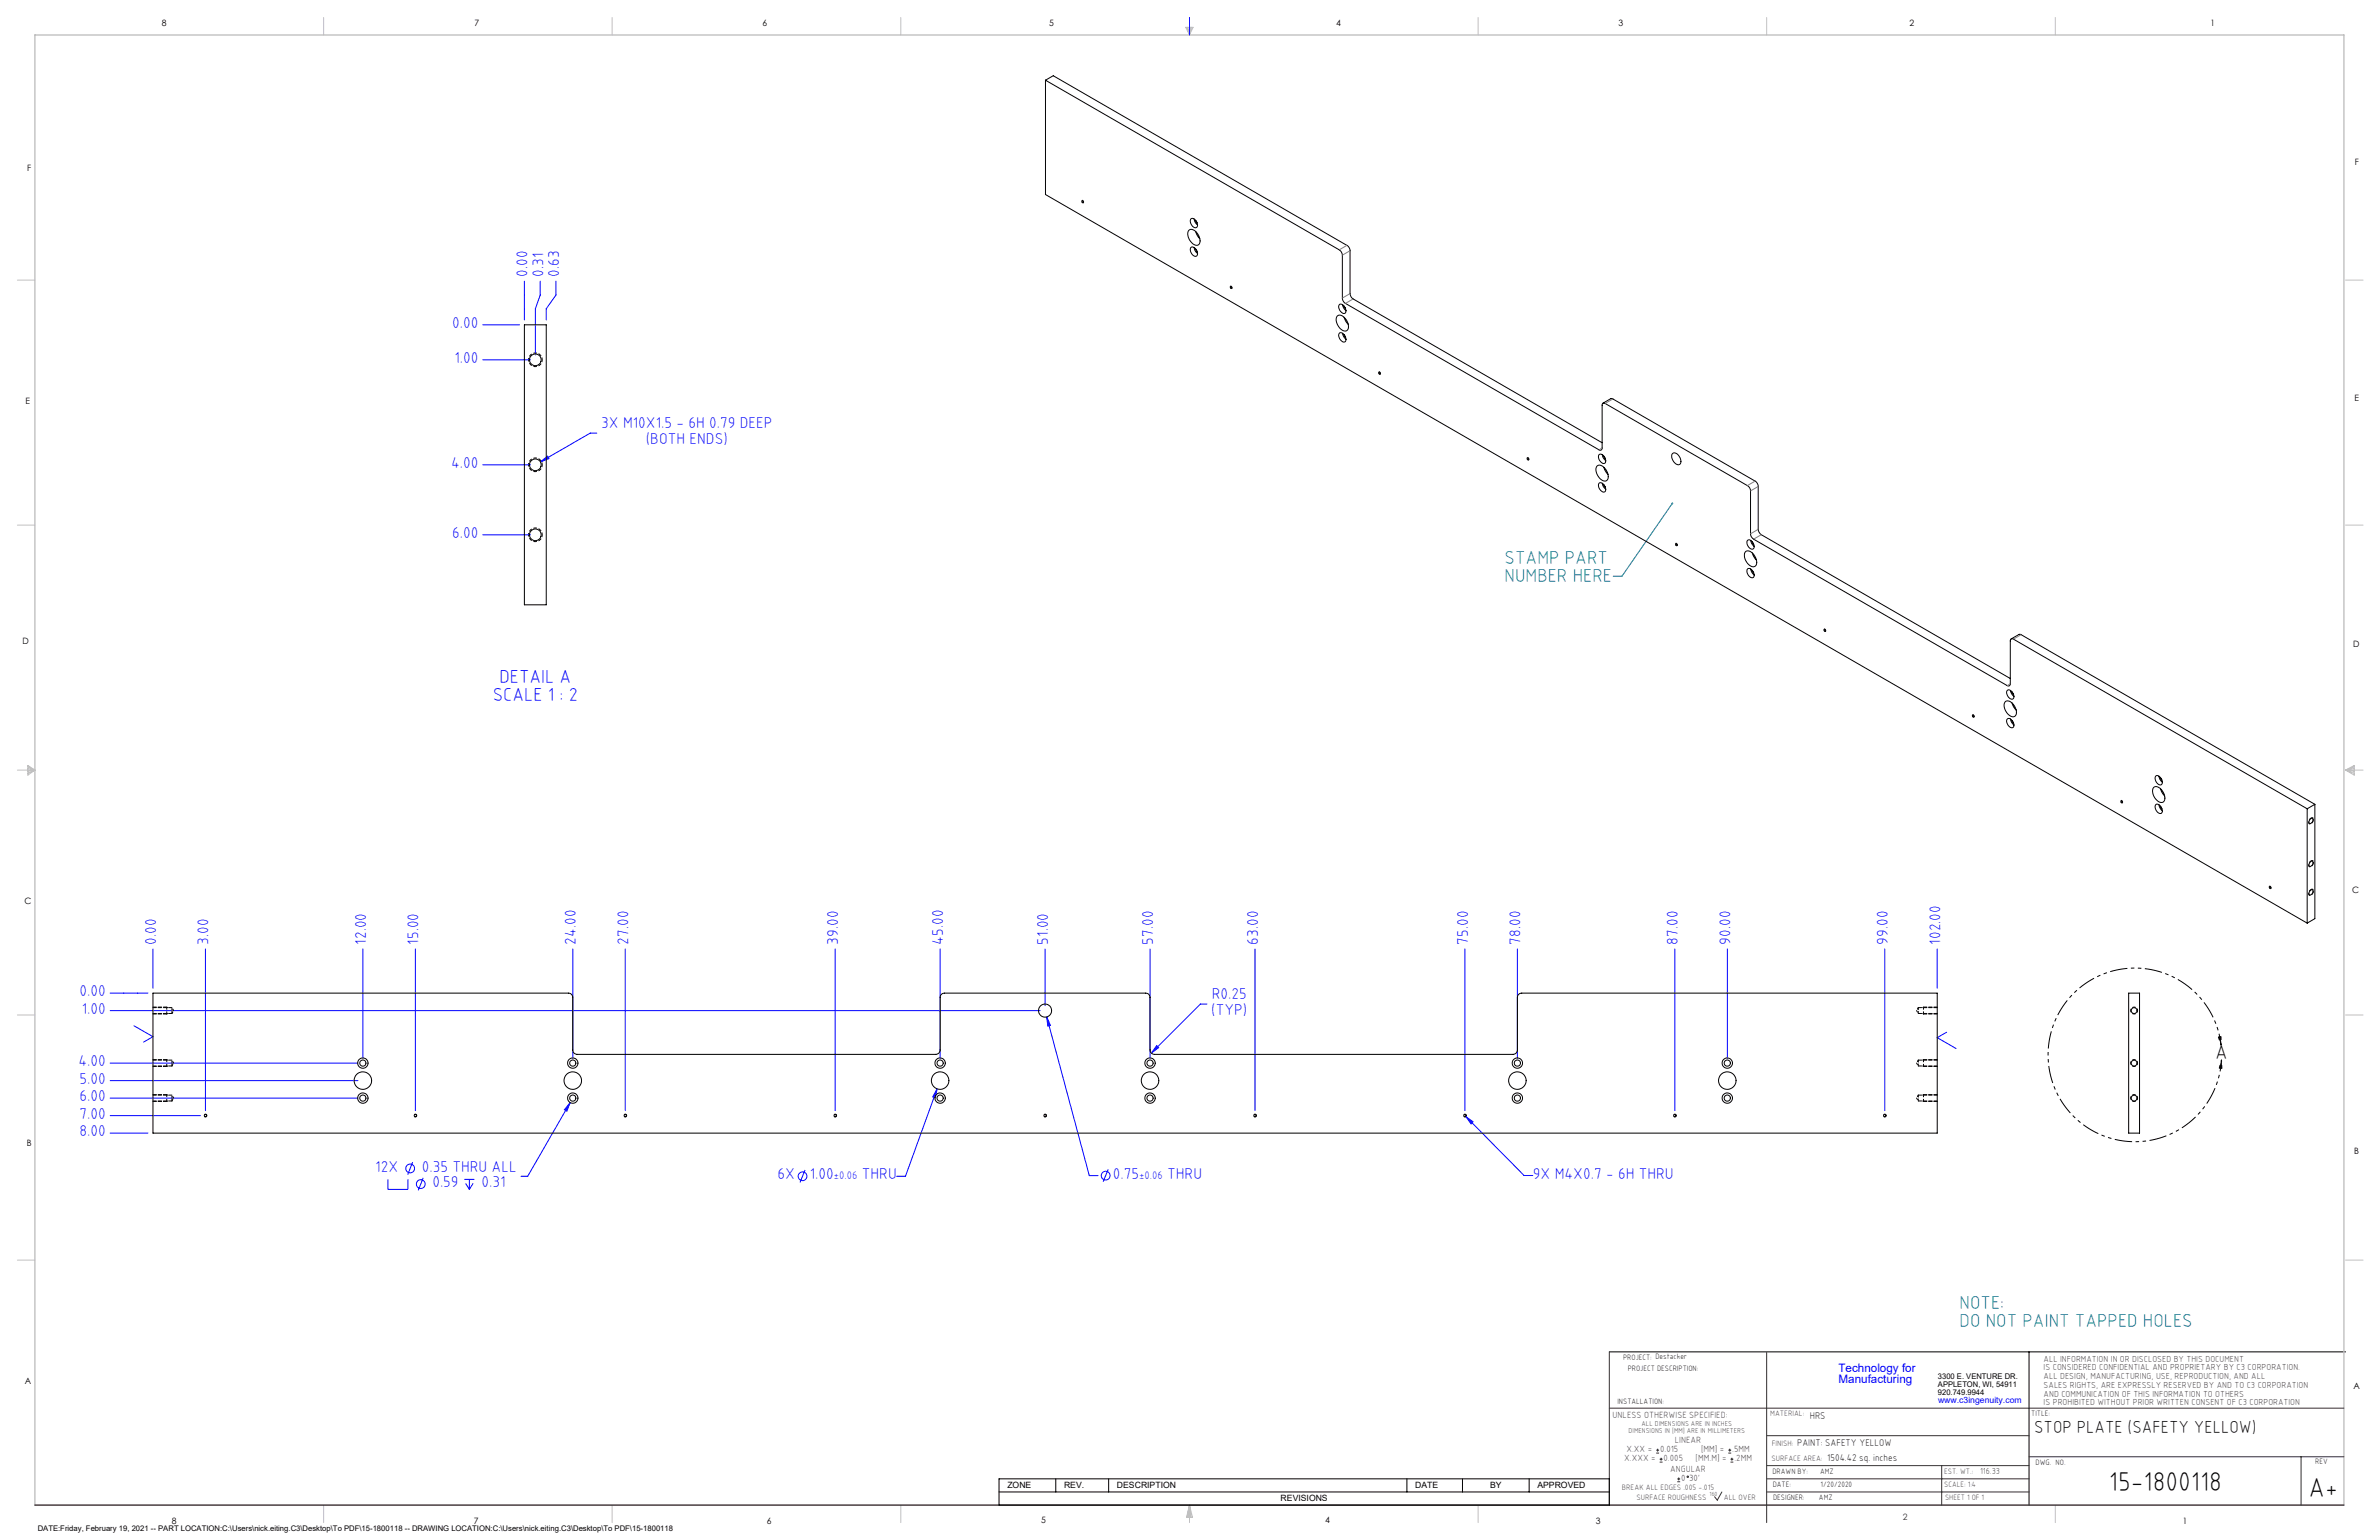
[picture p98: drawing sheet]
<svg xmlns="http://www.w3.org/2000/svg" width="864mm" height="559mm" viewBox="0 0 864 559" stroke-linecap="round" stroke-linejoin="round" font-family="sans-serif">
<defs><g id="words">
<g font-size="9.9">
<text x="765.6" y="541.1">15-1800118</text>
<text x="838" y="543.2">A+</text>
</g>
<text font-size="7.3" x="804.1" y="384.4">A</text>
<g font-size="6.8" fill="#008080">
<text x="546.2" y="204.5">STAMP PART</text>
<text x="546.2" y="211.3">NUMBER HERE</text>
<text x="711.4" y="474.9">NOTE:</text>
<text x="711.4" y="481.7">DO NOT PAINT TAPPED HOLES</text>
</g>
<g font-size="6.8" fill="#00f">
<text x="181.3" y="247.7">DETAIL A</text>
<text x="178.9" y="254.5">SCALE 1 : 2</text>
</g>
<text font-size="6.3" x="738.4" y="519.9">STOP PLATE (SAFETY YELLOW)</text>
<g font-size="5.7" fill="#00f">
<text x="191.5" y="100.4" transform="rotate(-90 191.5 100.4)">0.00</text>
<text x="197.2" y="100.4" transform="rotate(-90 197.2 100.4)">0.31</text>
<text x="203" y="100.4" transform="rotate(-90 203 100.4)">0.63</text>
<text x="164.2" y="119">0.00</text>
<text x="164.9" y="131.7">1.00</text>
<text x="218.2" y="155.5">3X M10X1.5 - 6H 0.79 DEEP</text>
<text x="234.5" y="161.1">(BOTH ENDS)</text>
<text x="163.8" y="169.8">4.00</text>
<text x="164.2" y="195.2">6.00</text>
<text x="56.7" y="342.8" transform="rotate(-90 56.7 342.8)">0.00</text>
<text x="75.7" y="342.8" transform="rotate(-90 75.7 342.8)">3.00</text>
<text x="132.9" y="342.8" transform="rotate(-90 132.9 342.8)">12.00</text>
<text x="151.9" y="342.8" transform="rotate(-90 151.9 342.8)">15.00</text>
<text x="209.1" y="342.8" transform="rotate(-90 209.1 342.8)">24.00</text>
<text x="228.1" y="342.8" transform="rotate(-90 228.1 342.8)">27.00</text>
<text x="304.3" y="342.8" transform="rotate(-90 304.3 342.8)">39.00</text>
<text x="342.4" y="342.8" transform="rotate(-90 342.4 342.8)">45.00</text>
<text x="380.5" y="342.8" transform="rotate(-90 380.5 342.8)">51.00</text>
<text x="418.6" y="342.8" transform="rotate(-90 418.6 342.8)">57.00</text>
<text x="456.7" y="342.8" transform="rotate(-90 456.7 342.8)">63.00</text>
<text x="532.9" y="342.8" transform="rotate(-90 532.9 342.8)">75.00</text>
<text x="552" y="342.8" transform="rotate(-90 552 342.8)">78.00</text>
<text x="609.1" y="342.8" transform="rotate(-90 609.1 342.8)">87.00</text>
<text x="628.2" y="342.8" transform="rotate(-90 628.2 342.8)">90.00</text>
<text x="685.3" y="342.8" transform="rotate(-90 685.3 342.8)">99.00</text>
<text x="704.4" y="342.8" transform="rotate(-90 704.4 342.8)">102.00</text>
<text x="28.9" y="361.5">0.00</text>
<text x="439.9" y="362.6">R0.25</text>
<text x="29.7" y="367.8">1.00</text>
<text x="439.7" y="368.3">(TYP)</text>
<text x="28.5" y="386.9">4.00</text>
<text x="28.9" y="393.2">5.00</text>
<text x="28.9" y="399.6">6.00</text>
<text x="28.9" y="405.9">7.00</text>
<text x="28.9" y="412.3">8.00</text>
<text x="136.2" y="425.1">12X</text>
<text x="153.1" y="425.1">0.35 THRU ALL</text>
<text x="157" y="430.8">0.59</text>
<text x="174.8" y="430.8">0.31</text>
<text x="282.2" y="427.9">6X</text>
<text x="294" y="427.9">1.00</text>
<text x="312.9" y="427.9">THRU</text>
<text x="404" y="427.7">0.75</text>
<text x="423.7" y="427.7">THRU</text>
<text x="556.4" y="427.7">9X M4X0.7 - 6H THRU</text>
</g>
<g font-size="4.2" fill="#00f">
<text x="667.4" y="497.7">Technology for</text>
<text x="667.4" y="502">Manufacturing</text>
</g>
<g font-size="4" fill="#00f">
<text x="302.7" y="427.9">±0.06</text>
<text x="413.5" y="427.7">±0.06</text>
</g>
<g font-size="3.5">
<text x="657" y="514.9">HRS</text>
<text x="652.4" y="524.7">PAINT: SAFETY YELLOW</text>
<text x="663.3" y="530.1">1504.42 sq. inches</text>
</g>
<g font-size="3.3" fill="#382c30">
<text x="585.4" y="514.4">UNLESS OTHERWISE SPECIFIED:</text>
<text x="590.4" y="526.8">X.XX =</text>
<text x="602.6" y="526.8">0.015</text>
<text x="608" y="523.6">LINEAR</text>
<text x="617.5" y="526.8">[MM] =</text>
<text x="628.8" y="526.8">.5MM</text>
<text x="589.6" y="530.1">X.XXX =</text>
<text x="603.9" y="530.1">0.005</text>
<text x="606.3" y="534">ANGULAR</text>
<text x="615.5" y="530.1">[MM.M] =</text>
<text x="629.6" y="530.1">.2MM</text>
<text x="610.3" y="537.3">0</text>
<text x="613.2" y="537.3">30'</text>
</g>
<g font-size="3.2">
<text x="58.8" y="9.6">8</text>
<text x="172.3" y="9.5">7</text>
<text x="276.8" y="9.5">6</text>
<text x="380.9" y="9.6">5</text>
<text x="485" y="9.5">4</text>
<text x="587.5" y="9.5">3</text>
<text x="693.1" y="9.5">2</text>
<text x="802.4" y="9.5">1</text>
<text x="854.9" y="59.8">F</text>
<text x="9.9" y="62">F</text>
<text x="9.3" y="146.5">E</text>
<text x="854.7" y="145.5">E</text>
<text x="8.2" y="233.6">D</text>
<text x="854.3" y="234.9">D</text>
<text x="8.9" y="328.1">C</text>
<text x="853.9" y="324.1">C</text>
<text x="9.7" y="415.8">B</text>
<text x="854.6" y="418.6">B</text>
<text x="9" y="502">A</text>
<text x="854.3" y="503.9">A</text>
<text x="62.3" y="552.9">8</text>
<text x="172" y="552.9">7</text>
<text x="278.3" y="552.9">6</text>
<text x="377.9" y="552.8">5</text>
<text x="481" y="552.8">4</text>
<text x="579.3" y="552.8">3</text>
<text x="792.4" y="552.8">1</text>
</g>
<g font-size="3.2" fill="#382c30">
<text x="741.9" y="494.1">ALL INFORMATION IN OR DISCLOSED BY THIS DOCUMENT</text>
<text x="741.9" y="497.3">IS CONSIDERED CONFIDENTIAL AND PROPRIETARY BY C3 CORPORATION.</text>
<text x="741.9" y="500.4">ALL DESIGN, MANUFACTURING, USE, REPRODUCTION, AND ALL</text>
<text x="741.9" y="503.6">SALES RIGHTS, ARE EXPRESSLY RESERVED BY AND TO C3 CORPORATION</text>
<text x="741.9" y="506.8">AND COMMUNICATION OF THIS INFORMATION TO OTHERS</text>
<text x="741.9" y="510">IS PROHIBITED WITHOUT PRIOR WRITTEN CONSENT OF C3 CORPORATION</text>
<text x="718.8" y="534.7">116.33</text>
<text x="690.7" y="551.6">2</text>
</g>
<text font-size="3.1" fill="#00f" x="703.5" y="509.2">www.c3ingenuity.com</text>
<g font-size="3.1">
<text x="365.7" y="540">ZONE</text>
<text x="386.3" y="540">REV.</text>
<text x="405.5" y="540">DESCRIPTION</text>
<text x="464.9" y="544.8">REVISIONS</text>
<text x="513.7" y="540">DATE</text>
<text x="540.9" y="540">BY</text>
<text x="558.1" y="540">APPROVED</text>
</g>
<g font-size="2.8">
<text x="589.2" y="493.3">PROJECT: Destacker</text>
<text x="590.9" y="497.3">PROJECT DESCRIPTION:</text>
<text x="703.5" y="500.5">3300 E. VENTURE DR.</text>
<text x="703.5" y="503.3">APPLETON, WI, 54911</text>
<text x="587.1" y="509.6">INSTALLATION:</text>
<text x="703.5" y="506.2">920.749.9944</text>
<text x="737.3" y="513.8">TITLE:</text>
<text x="738.9" y="531.5">DWG. NO.</text>
<text x="840.5" y="531.3">REV</text>
<text x="643.4" y="534.9">DRAWN BY:</text>
<text x="643.5" y="539.7">DATE:</text>
<text x="660.7" y="534.7">AMZ</text>
<text x="660.9" y="539.6">1/20/2020</text>
<text x="643.6" y="544.4">DESIGNER:</text>
<text x="660.3" y="544.3">AMZ</text>
<text x="13.7" y="555.5">DATE:Friday, February 19, 2021 -- PART LOCATION:C:\Users\nick.eiting.C3\Desktop\To PDF\15-1800118 -- DRAWING LOCATION:C:\Users\nick.eiting.C3\Desktop\To PDF\15-1800118</text>
</g>
<g font-size="2.8" fill="#382c30">
<text x="642.6" y="513.8">MATERIAL:</text>
<text x="643.2" y="524.8">FINISH:</text>
<text x="643.1" y="530.1">SURFACE AREA:</text>
<text x="705.7" y="534.7">EST. WT.:</text>
<text x="705.7" y="539.7">SCALE: 1:4</text>
<text x="588.8" y="540.5">BREAK ALL EDGES .005 -.015</text>
<text x="594" y="544.2">SURFACE ROUGHNESS</text>
<text x="625.8" y="544.2">ALL OVER</text>
<text x="706.1" y="544.4">SHEET 1 OF 1</text>
</g>
<g font-size="2.5" fill="#382c30">
<text x="591.2" y="520.1">DIMENSIONS IN [MM] ARE IN MILLIMETERS</text>
<text x="595.9" y="517.3">ALL DIMENSIONS ARE IN INCHES</text>
</g>
<text font-size="2.2" fill="#382c30" x="620.6" y="542.9">160</text>
</g></defs>
<path d="M584.2 490.5h267.3M736.6 490.5v55.6M362.7 536.6h221.5v9.5h-221.5zM383.3 536.6v4.8M402.4 536.6v4.8M510.7 536.6v4.8M530.9 536.6v4.8M555.1 536.6v4.8M362.7 541.4h221.5" fill="none" stroke="#000" stroke-width=".36"/>
<g fill="none" stroke="#c0c0c0" stroke-width=".36">
<path d="M117.5 6.4v6.3M222.2 6.4v6.3M327 6.4v6.3M430.4 9.9h2.7l-1.3 2.8zM430.9 9.9l.9 2.8M431.2 9.9l.6 2.8M432.1 9.9l-.3 2.8M432.6 9.9l-.8 2.8M536.6 6.4v6.3M641.3 6.4v6.3M746.1 6.4v6.3M6.3 101.6h6.4"/>
<path d="M851.5 101.6h6.3M6.3 190.5h6.4M851.5 190.5h6.3M6.3 279.4h6.4M10.1 277.7l2.6 1.7-2.6 1.9zM10.1 278.2l2.6 1.2M10.1 278.8l2.6 .6M12.7 279.4l-2.6 1.2M12.7 279.4l-2.6 .5M851.5 279.4h6.3M851.5 279.4l3.1 .5M851.5 279.4l3.1 1.2"/>
<path d="M851.5 279.4l3.1-1.7v3.6zM854.6 278.8l-3.1 .6M854.6 278.2l-3.1 1.2M6.3 368.3h6.4M851.5 368.3h6.3M6.3 457.2h6.4M851.5 457.2h6.3M117.5 546.1v6.4M222.2 546.1v6.4M327 546.1v6.4M431.8 546.1v6.4M431.8 546.1l1.1 4.5h-2.2z"/>
<path d="M431.8 546.1l.6 4.5M431.8 546.1l-.9 4.5M431.8 546.1l-.4 4.5M431.8 546.1l.3 4.5M536.6 546.1v6.4M746.1 546.1v6.4"/>
</g>
<path d="M12.7 546.1v-533.4h838.2v533.4" fill="none" stroke="#c0c0c0" stroke-width=".5"/>
<g fill="none" stroke="#00f" stroke-width=".36">
<path d="M431.8 6.4v6.3M175.2 117.9h13.4M190.4 102v14.1M196.1 102v5l-1.8 5v16.8M201.8 102v5l-3.5 5v4.1M175.2 130.6h17.3M216.6 157.2h-2.4l-18 10.4M175.2 168.7h17.3M196.2 167.6l2.6-2.1 .5 .9zM175.2 194.1h17.3M55.5 344.3v14.3M74.6 344.3v58.7"/>
<path d="M131.7 344.3v39.7M150.8 344.3v58.7M207.9 344.3v39.7M227 344.3v58.7M303.2 344.3v58.7M341.3 344.3v39.7M379.4 344.3v20.6M417.5 344.3v39.7M455.6 344.3v58.7M531.8 344.3v58.7M550.8 344.3v39.7M608 344.3v58.7"/>
<path d="M627 344.3v39.7M684.2 344.3v58.7M703.2 344.3v14.3M40 360.4h13.7M40 366.7h337.6M48.6 372.2l6.9 4-3.4 1.9M380 369l1.3 3.1-.9 .2zM380 369l15.4 57.6h3.2M419.9 379.4l.7 .8-2.7 1.9zM438.1 364.3h-2.3l-17.9 17.8M706.6 374.5l-3.4 2 6.9 4M40 385.8h89.9"/>
<path d="M40 392.1h89.9M40 398.5h89.9M340.2 395.1l-.7 3.3-.9-.4zM340.2 395.1l-11.5 31.7h-3.2M40 411.2h13.7M40 404.8h32.8M207 400.1l-1.2 3.1-.9-.5zM207 400.1l-15.4 26.7h-2.4M532.1 405.1l2.6 2-.7 .7zM532.1 405.1l21.2 21.4h3.1M140.8 428v3.6h7.3v-3.6M149.8 421.7l-1.8 4.6"/>
<path d="M153.6 427.4l-1.8 4.5M168.6 428h3.6M169 429.4l1.4 2.2M170.4 428v3.6M171.7 429.4l-1.3 2.2M292.2 424.5l-1.8 4.6M402.3 424.3l-1.9 4.5"/>
<circle cx="148.9" cy="424" r="1.58"/>
<circle cx="152.7" cy="429.6" r="1.59"/>
<circle cx="291.3" cy="426.8" r="1.59"/>
<circle cx="401.4" cy="426.6" r="1.59"/>
</g>
<path d="M584.2 490.5v55.6M641.3 490.7v61.8M584.2 511h266.7M641.3 520.9h95.3M641.3 531.8h95.3M641.3 536.6h95.3M704.8 531.8v14.3M736.6 528.6h114.3M835.3 528.6v17.5M625.1 541.4l-1.7 2.9-1-1.2M641.3 541.4h95.3" fill="none" stroke="#382c30" stroke-width=".36"/>
<path d="M12.7 546.1h838.2" fill="none" stroke="#382c30" stroke-width=".5"/>
<g fill="none" stroke="#000" stroke-width=".36" stroke-dasharray="1.3 .6" stroke-dashoffset=".3" stroke-linecap="butt">
<path d="M393.4 73.4l-.1 .1a.41 .41 0 0 1-.5-.2 .41 .41 0 0 1 .2-.6l.4 .7M447.2 104.5v.1a.41 .41 0 0 1-.6-.2 .41 .41 0 0 1 .3-.6l.3 .7M501.1 135.6v.1a.41 .41 0 0 1-.6-.2 .41 .41 0 0 1 .3-.5l.3 .6M555 166.7v.1a.41 .41 0 0 1-.6-.2 .41 .41 0 0 1 .3-.5l.3 .6M608.9 197.8v.1a.41 .41 0 0 1-.6-.2 .41 .41 0 0 1 .2-.5l.4 .6M662.8 228.9l-.1 .1a.41 .41 0 0 1-.5-.2 .41 .41 0 0 1 .2-.5l.4 .6M716.7 260l-.1 .1a.41 .41 0 0 1-.6-.2 .41 .41 0 0 1 .3-.5l.4 .6M770.5 291.1v.1a.41 .41 0 0 1-.6-.2 .41 .41 0 0 1 .3-.5l.3 .6M838.9 296.8a.7 .7 0 0 1 1 .3 .7 .7 0 0 1-.2 .9 .84 .84 0 0 1-.7 .9 .84 .84 0 0 1-.9-.5l.2-.9 .6-.7M838.9 312.4a.7 .7 0 0 1 1 .2 .7 .7 0 0 1-.2 1 .84 .84 0 0 1-.7 .9 .84 .84 0 0 1-.9-.5l.2-.9 .6-.7M824.4 322.2v.1a.41 .41 0 0 1-.6-.2 .41 .41 0 0 1 .3-.5l.3 .6M838.9 322.8a.7 .7 0 0 1 1 .2 .7 .7 0 0 1-.2 .9 .84 .84 0 0 1-.7 .9 .84 .84 0 0 1-.9-.4l.2-1 .6-.6"/>
<path d="M60.5 367.9v-2.5M698.2 367.9v-2.5M60.5 387v-2.5M60.5 399.7v-2.5M698.2 387v-2.5M698.2 399.7v-2.5"/>
</g>
<path d="M75.1 404.8a.5 .5 0 0 0-.7-.5 .5 .5 0 0 0-.1 .9 .5 .5 0 0 0 .8-.3v-.1M151.3 404.8a.5 .5 0 0 0-.7-.5 .5 .5 0 0 0-.1 .9 .5 .5 0 0 0 .8-.3v-.1M227.5 404.8a.5 .5 0 0 0-.7-.5 .5 .5 0 0 0-.1 .9 .5 .5 0 0 0 .8-.3v-.1M303.7 404.8a.5 .5 0 0 0-.7-.5 .5 .5 0 0 0-.1 .9 .5 .5 0 0 0 .8-.3v-.1M379.9 404.8a.5 .5 0 0 0-.7-.5 .5 .5 0 0 0-.1 .9 .5 .5 0 0 0 .8-.3v-.1M456.1 404.8a.5 .5 0 0 0-.7-.5 .5 .5 0 0 0-.1 .9 .5 .5 0 0 0 .8-.3v-.1M532.3 404.8a.5 .5 0 0 0-.7-.5 .5 .5 0 0 0-.1 .9 .5 .5 0 0 0 .8-.3v-.1M608.5 404.8a.5 .5 0 0 0-.7-.5 .5 .5 0 0 0-.1 .9 .5 .5 0 0 0 .8-.3v-.1M684.7 404.8a.5 .5 0 0 0-.7-.5 .5 .5 0 0 0-.1 .9 .5 .5 0 0 0 .8-.3v-.1" fill="none" stroke="#000" stroke-width=".36" stroke-dasharray="1.3 .6" stroke-linecap="butt"/>
<path d="M196.9 130.5a2.5 2.5 0 0 0-3.5-2.2 2.5 2.5 0 0 0-.7 4.1 2.5 2.5 0 0 0 4-1l.2-.9M196.9 168.6a2.5 2.5 0 0 0-3.5-2.2 2.5 2.5 0 0 0-.7 4.1 2.5 2.5 0 0 0 4-1l.2-.9M196.9 194a2.5 2.5 0 0 0-3.5-2.2 2.5 2.5 0 0 0-.7 4.1 2.5 2.5 0 0 0 4-1l.2-.9" fill="none" stroke="#000" stroke-width=".36" stroke-dasharray="1.3 .6" stroke-dashoffset=".4" stroke-linecap="butt"/>
<path d="M776 366.7a1.25 1.25 0 0 0-1.9-1.1 1.25 1.25 0 0 0-.1 2.1 1.25 1.25 0 0 0 2-.9v-.1M776 385.7a1.25 1.25 0 0 0-1.9-1.1 1.25 1.25 0 0 0-.1 2.2 1.25 1.25 0 0 0 2-.9v-.2M776 398.4a1.25 1.25 0 0 0-1.9-1.1 1.25 1.25 0 0 0-.1 2.2 1.25 1.25 0 0 0 2-.9v-.2" fill="none" stroke="#000" stroke-width=".36" stroke-dasharray="1.3 .6" stroke-dashoffset=".5" stroke-linecap="butt"/>
<path d="M806.3 379.3a31.5 31.5 0 0 0-48.6-22.9 31.5 31.5 0 0 0 1.5 53.6 31.5 31.5 0 0 0 47.2-25.4" fill="none" stroke="#000" stroke-width=".36" stroke-dasharray="6.3 1.3 1.3 1.3 1.3 1.3" stroke-dashoffset="2.1" stroke-linecap="butt"/>
<path d="M806.3 379.3l-1.1-3.2 1-.2 .1 3.4M806.4 384.6l.2 3.3-1-.1 .8-3.2" fill="none" stroke="#000" stroke-width=".36" stroke-dasharray="6.3 1.3 1.3 1.3 1.3 1.3" stroke-dashoffset="5.7" stroke-linecap="butt"/>
<g fill="none" stroke="#000" stroke-width=".36" stroke-dasharray="1.3 .6">
<path d="M55.5 367.9h5M60.5 367.9l.3-.2M60.5 365.4h-5M60.5 367.9h.1M60.8 365.6l-.3-.2M698 367.7l.2 .2M698.2 365.4l-.2 .2M698.2 367.9h5M698.2 367.9h.1M703.2 365.4h-5M55.5 387h5M55.5 399.7h5"/>
<path d="M60.5 387l.3-.2M60.5 384.5h-5M60.5 387h.1M60.5 399.7l.3-.2M60.5 397.2h-5M60.5 399.7h.1M60.8 384.7l-.3-.2M60.8 397.4l-.3-.2M698 386.8l.2 .2M698 399.5l.2 .2M698.2 384.5l-.2 .2M698.2 387h5"/>
<path d="M698.2 387h.1M698.2 397.2l-.2 .2M698.2 399.7h5M698.2 399.7h.1M703.2 384.5h-5M703.2 397.2h-5"/>
</g>
<path d="M607.1 182.7l-18.3 26.4h-3.2" fill="none" stroke="#008080" stroke-width=".36"/>
<path d="M606.8 182.4h.5l-.2 .3 .2-.3a.34 .34 0 0 1 0 .5 .34 .34 0 0 1-.5 0 .34 .34 0 0 1 0-.5z" fill="#008080"/>
<path d="M805.2 376.1l1-.2 .1 3.4zM806.4 384.6l.2 3.3-1-.1z" fill="#000"/>
<path d="M207 400.1l-2.1 2.6 .9 .5zM340.2 395.1l-1.6 2.9 .9 .4zM419.9 379.4l-2 2.7 2.7-1.9zM380 369l.4 3.3 .9-.2zM532.1 405.1l1.9 2.7 .7-.7zM196.2 167.6l3.1-1.2-.5-.9z" fill="#00f"/>
<g fill="none" stroke="#000" stroke-width=".36">
<path d="M379.5 29.1l106.9 61.7 .7 1 .2 .8v15.6a2.42 2.42 0 0 0 1.1 1.9l92.1 53.1a.7 .7 0 0 0 .7 .1 .7 .7 0 0 0 .4-.7v-15.6a.66 .66 0 0 1 .3-.7 .66 .66 0 0 1 .8 .1l51.6 29.8a2.29 2.29 0 0 1 1.2 2v15.5a2.42 2.42 0 0 0 1.1 2l92 53.1a.7 .7 0 0 0 .8 0 .7 .7 0 0 0 .4-.7v-15.5a.69 .69 0 0 1 .3-.8 .69 .69 0 0 1 .8 .1l106.6 61.6M379.5 29.1l2.8-1.6 106.6 61.5a2.42 2.42 0 0 1 1.2 2v15.5l.5 1.4 .4 .4 90.6 52.4M379.5 29.1v41.5l458 264.4M392.7 72.9l.2-.1a.38 .38 0 0 1 .4 .3 .38 .38 0 0 1-.3 .4zM432.3 79.5a1.97 1.97 0 0 1 2.4 2.2 .95 .95 0 0 1-.7 1 .95 .95 0 0 1-1.1-.6 2.45 2.45 0 0 1-.6-2.6zM433.5 79.5l.3 1.1 .9 1M431.6 83.6a2.34 2.34 0 0 1 3.3 1.4 2.77 2.77 0 0 1 0 3.9 3.8 3.8 0 0 1-3.7-3.8zM432.3 89.9a1.97 1.97 0 0 1 2.4 2.2 .95 .95 0 0 1-.7 1 .95 .95 0 0 1-1.1-.6 2.45 2.45 0 0 1-.6-2.6zM433.5 89.9l.3 1.1 .9 1M434.1 80l.5 .8M434.1 84l.5 1.4 .9 1.2M434.1 90.4l.5 .8"/>
<path d="M190.4 117.9h7.9v101.6h-7.9zM446.7 103.9h.1a.36 .36 0 0 1 .3 .3 .36 .36 0 0 1-.2 .4zM485.4 114.7a2.42 2.42 0 0 1 3.4 1.4 2.86 2.86 0 0 1 0 4 3.8 3.8 0 0 1-3.8-3.9zM486.3 110.4a2.12 2.12 0 0 1 1.8 3.3 2.23 2.23 0 0 1-1.8-3.3zM487.4 110.6l.4 1.1 .8 1M487.9 115.1l.6 1.4 .9 1.2M488 111.1l.4 .8M486.3 120.8a2.12 2.12 0 0 1 1.8 3.3 2.23 2.23 0 0 1-1.8-3.3zM487.4 120.9l.4 1.2 .8 1M488 121.5l.4 .8M500.5 135.1a.35 .35 0 0 1 .4 .2 .35 .35 0 0 1-.1 .4zM581.9 146.3l2.8-1.6 .8 .1 51.7 29.8a2.37 2.37 0 0 1 1 1.9v15.6l.4 1.1 .8 .8 90.4 52.2"/>
<path d="M579.7 169.1a2.42 2.42 0 0 1 3.4 1.5 2.86 2.86 0 0 1 0 3.9 3.8 3.8 0 0 1-3.8-3.9zM580.4 175.4a1.99 1.99 0 0 1 2.5 2.5 .93 .93 0 0 1-.9 .7 .93 .93 0 0 1-.9-.6 2.35 2.35 0 0 1-.7-2.6zM580.4 165a1.99 1.99 0 0 1 2.5 2.6 .93 .93 0 0 1-.9 .6 .93 .93 0 0 1-.9-.6 2.35 2.35 0 0 1-.7-2.6zM581.7 165a2.95 2.95 0 0 0 1.2 2.1M581.7 175.4a2.95 2.95 0 0 0 1.2 2.1M582.2 165.5l.5 .9M582.2 169.6l.6 1.3 .9 1.3M582.2 175.9l.5 .8M607.1 164.6a2.02 2.02 0 0 1 2.8 1.6 1.52 1.52 0 0 1-.7 2.5 3.1 3.1 0 0 1-2.1-4.1zM608.3 197.2h.1a.43 .43 0 0 1 .4 .3 .43 .43 0 0 1-.2 .5zM634.3 196.1a1.68 1.68 0 0 1 2.4 1.5 1.02 1.02 0 0 1-.3 1.6 1.02 1.02 0 0 1-1.4-.5 2.25 2.25 0 0 1-.7-2.6zM635.6 196.1l.3 1.2 .9 .9"/>
<path d="M636.1 196.6l.5 .9M633.6 200.2a2.35 2.35 0 0 1 3.3 1.5 2.72 2.72 0 0 1 0 3.9 3.7 3.7 0 0 1-3.7-3.9zM634.5 206.3a2.12 2.12 0 0 1 1.8 3.3 2.23 2.23 0 0 1-1.8-3.3zM635.6 206.5l.3 1.1 .9 1M636.1 200.7l.6 1.3 .9 1.2M636.1 207l.5 .9M662.2 228.3l.4 .3v.5l-.3-.1zM730.1 231.8l2.9-1.6 .7 .1 106.6 61.6M727.9 254.7a2.35 2.35 0 0 1 3.3 1.4 2.81 2.81 0 0 1 0 3.9 3.8 3.8 0 0 1-3.7-3.9zM728.6 250.6a1.68 1.68 0 0 1 2.4 1.5 1.02 1.02 0 0 1-.3 1.5 1.02 1.02 0 0 1-1.4-.4 2.25 2.25 0 0 1-.7-2.6zM729.8 250.5l.4 1.2 .9 1M730.4 251.1l.5 .8"/>
<path d="M730.4 255.1l.5 1.3 1 1.3M728.6 260.9a1.68 1.68 0 0 1 2.4 1.5 1.02 1.02 0 0 1-.3 1.6 1.02 1.02 0 0 1-1.4-.5 2.25 2.25 0 0 1-.7-2.6zM729.8 260.9l.4 1.2 .9 .9M730.4 261.4l.5 .9M769.9 290.5h.1a.38 .38 0 0 1 .4 .3 .38 .38 0 0 1-.3 .5zM781.8 285.8a2.35 2.35 0 0 1 3.3 1.4 2.73 2.73 0 0 1 0 3.9 3.9 3.9 0 0 1-3.6-4.7zM782.5 281.7a1.64 1.64 0 0 1 2.3 1.5 1.02 1.02 0 0 1-.2 1.5 1.02 1.02 0 0 1-1.5-.4 2.41 2.41 0 0 1-.6-2.6zM782.5 292.1a1.64 1.64 0 0 1 2.3 1.4 1.02 1.02 0 0 1-.2 1.6 1.02 1.02 0 0 1-1.5-.5 2.41 2.41 0 0 1-.6-2.5zM783.7 281.7a2.8 2.8 0 0 0 1.3 2.1M783.7 292l.4 1.2 .9 .9M784.3 282.2l.5 .8M784.3 286.2l.5 1.3 1 1.3"/>
<path d="M784.3 292.6l.5 .8M837.5 293.5v41.5M838.6 297.3a.63 .63 0 0 1 .9-.3 .63 .63 0 0 1 0 1 .73 .73 0 0 1-.5 .8 .73 .73 0 0 1-.8-.4zM840.3 291.9l-2.8 1.6M840.3 291.9v41.4l-2.8 1.7M838.6 312.9a.63 .63 0 0 1 .9-.4 .63 .63 0 0 1 0 1 .73 .73 0 0 1-.5 .8 .73 .73 0 0 1-.8-.3zM823.8 321.7l.5 .2v.5l-.4-.1zM838.6 323.3a.63 .63 0 0 1 .9-.4 .63 .63 0 0 1 0 1 .73 .73 0 0 1-.5 .8 .73 .73 0 0 1-.8-.4zM55.5 360.4h150.8a1.57 1.57 0 0 1 1.6 1.5v19.1a1.57 1.57 0 0 0 1.6 1.6h130.2a1.57 1.57 0 0 0 1.6-1.6v-19.1a1.57 1.57 0 0 1 1.6-1.5h73a1.57 1.57 0 0 1 1.6 1.5v19.1a1.57 1.57 0 0 0 1.6 1.6h130.1a1.57 1.57 0 0 0 1.6-1.6v-19.1a1.57 1.57 0 0 1 1.6-1.5h150.8v50.8h-647.7zM772.7 360.4h4v50.8h-4z"/>
<circle cx="194.3" cy="130.5" r="2.12"/>
<circle cx="194.3" cy="168.6" r="2.12"/>
<circle cx="554.7" cy="166.4" r=".33"/>
<circle cx="194.3" cy="194" r="2.12"/>
<circle cx="716.3" cy="259.7" r=".33"/>
<circle cx="379.4" cy="366.7" r="2.39"/>
<circle cx="774.7" cy="366.7" r="1.06"/>
<circle cx="131.7" cy="398.4" r="1.88"/>
<circle cx="131.7" cy="385.7" r="1.88"/>
<circle cx="131.7" cy="392.1" r="3.2"/>
<circle cx="131.7" cy="398.5" r="1.13"/>
<circle cx="131.7" cy="385.8" r="1.13"/>
<circle cx="207.9" cy="398.4" r="1.88"/>
<circle cx="207.9" cy="385.7" r="1.88"/>
<circle cx="207.9" cy="392.1" r="3.2"/>
<circle cx="207.9" cy="398.5" r="1.13"/>
<circle cx="207.9" cy="385.8" r="1.13"/>
<circle cx="341.3" cy="398.4" r="1.88"/>
<circle cx="341.3" cy="385.7" r="1.88"/>
<circle cx="341.3" cy="392.1" r="3.2"/>
<circle cx="341.3" cy="398.5" r="1.13"/>
<circle cx="341.3" cy="385.8" r="1.13"/>
<circle cx="417.5" cy="398.4" r="1.88"/>
<circle cx="417.5" cy="385.7" r="1.88"/>
<circle cx="417.5" cy="392.1" r="3.2"/>
<circle cx="417.5" cy="398.5" r="1.13"/>
<circle cx="417.5" cy="385.8" r="1.13"/>
<circle cx="550.8" cy="398.4" r="1.88"/>
<circle cx="550.8" cy="385.7" r="1.88"/>
<circle cx="550.8" cy="392.1" r="3.2"/>
<circle cx="550.8" cy="398.5" r="1.13"/>
<circle cx="550.8" cy="385.8" r="1.13"/>
<circle cx="627" cy="398.4" r="1.88"/>
<circle cx="627" cy="385.7" r="1.88"/>
<circle cx="627" cy="392.1" r="3.2"/>
<circle cx="627" cy="398.5" r="1.13"/>
<circle cx="627" cy="385.8" r="1.13"/>
<circle cx="774.7" cy="385.8" r="1.06"/>
<circle cx="774.7" cy="398.5" r="1.06"/>
<circle cx="74.6" cy="404.8" r=".42"/>
<circle cx="150.8" cy="404.8" r=".42"/>
<circle cx="227" cy="404.8" r=".42"/>
<circle cx="303.2" cy="404.8" r=".42"/>
<circle cx="379.4" cy="404.8" r=".42"/>
<circle cx="455.6" cy="404.8" r=".42"/>
<circle cx="531.8" cy="404.8" r=".42"/>
<circle cx="608" cy="404.8" r=".42"/>
<circle cx="684.2" cy="404.8" r=".42"/>
</g>
<path d="M62.4 366.7v-1.1M62.4 367.7v-1M696.4 365.6v2.1M62.4 385.7v-1M62.4 386.8v-1.1M62.4 398.4v-1M62.4 399.5v-1.1M696.4 397.4v2.1M696.4 384.7v2.1" fill="none" stroke="#000" stroke-width=".36" stroke-dasharray="1.3 .6" stroke-dashoffset=".5"/>
<path d="M55.5 367.7h6.9M62.4 365.6h-6.9M696.4 367.7h6.8M703.2 365.6h-6.8M55.5 386.8h6.9M55.5 399.5h6.9M62.4 384.7h-6.9M62.4 397.4h-6.9M696.4 399.5h6.8M696.4 386.8h6.8M703.2 397.4h-6.8M703.2 384.7h-6.8" fill="none" stroke="#000" stroke-width=".36" stroke-dasharray="1.3 .6" stroke-dashoffset=".1"/>
<path d="M62.4 367.7l.7-1M63.1 366.7l-.7-1.1M695.7 366.7l.7 1M696.4 365.6l-.7 1.1M62.4 399.5l.7-1.1M62.4 386.8l.7-1.1M63.1 398.4l-.7-1M63.1 385.7l-.7-1M695.7 398.4l.7 1.1M695.7 385.7l.7 1.1M696.4 397.4l-.7 1M696.4 384.7l-.7 1" fill="none" stroke="#000" stroke-width=".36" stroke-dasharray="1.3 .6" stroke-dashoffset=".6"/>
<path d="M486.2 90.6l2.8-1.6M490.1 91l-2.8 1.6M487.3 108.1l2.8-1.6M491.2 108.5l-2.8 1.6M585.5 144.7l-2.8 1.7M580.5 163.2l1.1-.6M634.4 176.2l2.8-1.6M638.3 176.5l-2.8 1.6M635.5 193.7l2.8-1.6M639.4 194l-2.8 1.6M733.7 230.3l-2.8 1.6M728.6 248.8l1.2-.7" fill="none" stroke="#808080" stroke-width=".36" stroke-dasharray="6.3 1.3 1.3 1.3 1.3 1.3"/>
<g fill="none" stroke="#382c30" stroke-width=".36">
<path d="M601.2 527.3h1.1M601.2 526.2h1.1M601.7 525.7v1M602.5 530.5h1M602.5 529.5h1M603 529v1M608.9 537.7h1M608.9 536.6h1M609.4 536.1v1.1M627.4 527.3h1M627.4 526.2h1M627.9 525.7v1"/>
<path d="M628.2 530.5h1M628.2 529.5h1M628.7 529v1"/>
<circle cx="612.7" cy="535.9" r=".27"/>
</g>
<use href="#words"/>
</svg>
